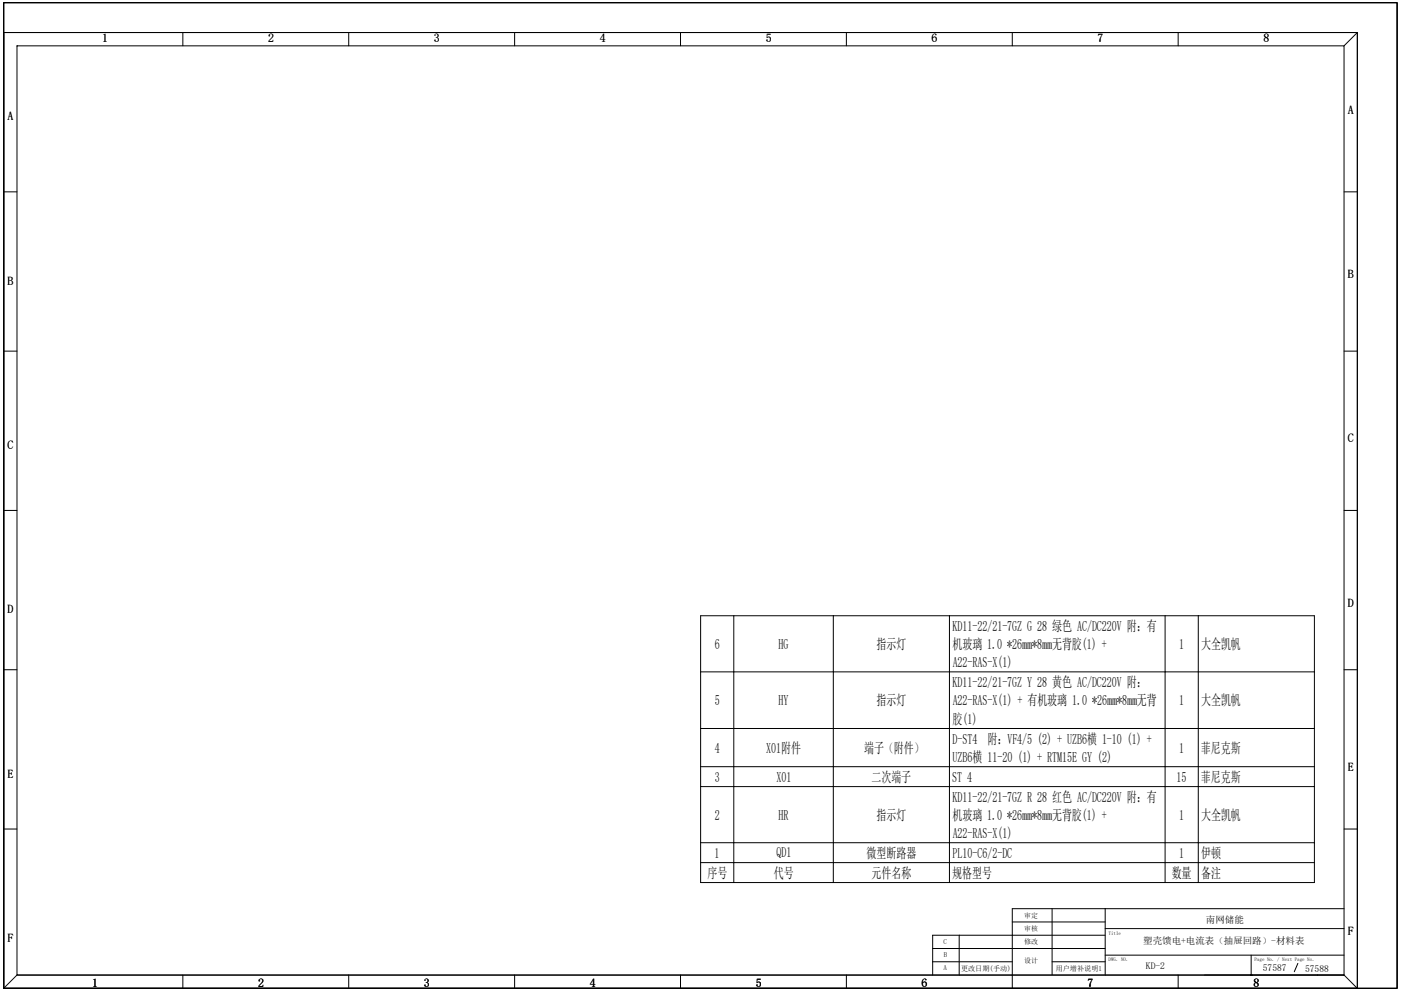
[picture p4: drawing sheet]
<svg xmlns="http://www.w3.org/2000/svg" width="420mm" height="297mm" viewBox="0 0 420 297" stroke-linecap="round" stroke-linejoin="round" font-family="sans-serif">
<defs><g id="words">
<g font-size="4.3">
<text x="285.6" y="189.1">KD11-22/21-7GZ G 28 绿色 AC/DC220V 附：有</text>
<text x="214.3" y="194.4">6</text>
<text x="233.4" y="194.4">HG</text>
<text x="262.8" y="194.5">指示灯</text>
<text x="285.5" y="194.6">机玻璃 1.0 *26mm*8mm无背胶(1) +</text>
<text x="353.5" y="194.4">1</text>
<text x="360.1" y="194.5">大全凯帆</text>
<text x="285.6" y="200">A22-RAS-X(1)</text>
<text x="285.6" y="205.9">KD11-22/21-7GZ Y 28 黄色 AC/DC220V 附：</text>
<text x="214.3" y="211.3">5</text>
<text x="233.4" y="211.3">HY</text>
<text x="262.8" y="211.4">指示灯</text>
<text x="285.6" y="211.4">A22-RAS-X(1) + 有机玻璃 1.0 *26mm*8mm无背</text>
<text x="353.5" y="211.3">1</text>
<text x="360.1" y="211.4">大全凯帆</text>
<text x="285.5" y="216.9">胶(1)</text>
<text x="214.3" y="225.5">4</text>
<text x="229.7" y="225.6">X01附件</text>
<text x="259" y="225.6">端子（附件）</text>
<text x="285.6" y="222.8">D-ST4 附：VF4/5 (2) + UZB6横 1-10 (1) +</text>
<text x="353.5" y="225.5">1</text>
<text x="360" y="225.6">菲尼克斯</text>
<text x="285.6" y="228.3">UZB6横 11-20 (1) + RTM15E GY (2)</text>
<text x="214.3" y="234.3">3</text>
<text x="232.8" y="234.3">X01</text>
<text x="261.2" y="234.3">二次端子</text>
<text x="285.5" y="234.3">ST 4</text>
<text x="352.7" y="234.3">15</text>
<text x="360" y="234.3">菲尼克斯</text>
<text x="214.3" y="245.6">2</text>
<text x="233.4" y="245.6">HR</text>
<text x="262.8" y="245.7">指示灯</text>
<text x="285.5" y="245.8">机玻璃 1.0 *26mm*8mm无背胶(1) +</text>
<text x="285.6" y="240.3">KD11-22/21-7GZ R 28 红色 AC/DC220V 附：有</text>
<text x="353.5" y="245.6">1</text>
<text x="360.1" y="245.7">大全凯帆</text>
<text x="285.6" y="251.2">A22-RAS-X(1)</text>
<text x="214.2" y="257">1</text>
<text x="232.8" y="256.9">QD1</text>
<text x="259.8" y="257.1">微型断路器</text>
<text x="285.6" y="257">PL10-C6/2-DC</text>
<text x="353.5" y="257">1</text>
<text x="360.1" y="257.1">伊顿</text>
<text x="212.1" y="263.1">序号</text>
<text x="232" y="263">代号</text>
<text x="261.3" y="263">元件名称</text>
<text x="285.5" y="263.1">规格型号</text>
<text x="351.3" y="263">数量</text>
<text x="360.1" y="263.1">备注</text>
</g>
<g font-size="3.6">
<text x="30.6" y="12.7">1</text>
<text x="80.4" y="12.7">2</text>
<text x="130.1" y="12.7">3</text>
<text x="179.8" y="12.7">4</text>
<text x="229.6" y="12.7">5</text>
<text x="279.3" y="12.7">6</text>
<text x="329" y="12.7">7</text>
<text x="378.7" y="12.7">8</text>
<text x="404.1" y="34.1">A</text>
<text x="2.3" y="36.1">A</text>
<text x="404.1" y="83.3">B</text>
<text x="2.3" y="85.3">B</text>
<text x="2.3" y="134.5">C</text>
<text x="404.1" y="132.6">C</text>
<text x="2.3" y="183.8">D</text>
<text x="404.1" y="181.8">D</text>
<text x="2.3" y="233">E</text>
<text x="404.1" y="231">E</text>
<text x="404.1" y="280.3">F</text>
<text x="2.3" y="282.3">F</text>
<text x="27.6" y="295.7">1</text>
<text x="77.4" y="295.7">2</text>
<text x="127.1" y="295.7">3</text>
<text x="176.8" y="295.7">4</text>
<text x="226.6" y="295.7">5</text>
<text x="276.3" y="295.7">6</text>
<text x="326" y="295.7">7</text>
<text x="375.8" y="295.7">8</text>
</g>
<text font-size="2.9" x="361.5" y="276.5">南网储能</text>
<g font-size="2.8">
<text x="342.7" y="282.9">塑壳馈电+电流表（抽屉回路）-材料表</text>
<text x="343.5" y="290.5">KD-2</text>
<text x="378.6" y="291.1">57587</text>
<text x="391.3" y="291.2">57588</text>
</g>
<g font-size="2.1">
<text x="307" y="275.1">审定</text>
<text x="307" y="279">审核</text>
<text x="282.9" y="282.8">C</text>
<text x="282.9" y="286.8">B</text>
<text x="307" y="283">修改</text>
<text x="282.9" y="290.8">A</text>
<text x="288.1" y="290.9">更改日期(手动)</text>
<text x="307" y="288.5">设计</text>
<text x="316.5" y="290.9">用户增补说明1</text>
</g>
<g font-size="1.5">
<text x="332.3" y="280.3">Title</text>
<text x="332.3" y="287.9">DWG. NO.</text>
<text x="376.1" y="287.9">Page No. / Next Page No.</text>
</g>
</g></defs>
<g fill="none" stroke="#000" stroke-width=".3">
<path d="M1.1 .8h417.7v295.4h-417.7zM1.1 9.8h405.8v286.4h-405.8zM1.1 9.8h405.8M1.1 9.8v286.4M5.1 13.7h397.8v278.5h-397.8zM54.8 9.8v3.9M104.5 9.8v3.9M154.3 9.8v3.9M204 9.8v3.9M253.7 9.8v3.9M303.5 9.8v3.9M353.2 9.8v3.9"/>
<path d="M406.9 9.8v286.4M406.9 9.8l-4 3.9M1.1 57.5h4M402.9 57.5h4M1.1 105.2h4M402.9 105.2h4M1.1 153h4M402.9 153h4M210 184.5h184v80h-184zM220 184.5v80M249.8 184.5v80M284.6 184.5v80"/>
<path d="M349.3 184.5v80M359.2 184.5v80M1.1 200.7h4M210 218.3h184M210 201.4h184M402.9 200.7h4M210 235.7h184M210 229.8h184M1.1 248.5h4M210 258.5h184M210 252.6h184M402.9 248.5h4"/>
<path d="M303.5 276.3h27.8M315.4 272.3v19.9M331.3 278.3h71.6M331.3 272.3v19.9M402.9 272.3h-99.4v23.9M1.1 296.2l4-4h397.8l4 4M1.1 296.2h405.8M54.8 292.2v4M104.5 292.2v4M154.3 292.2v4M204 292.2v4M253.7 292.2v4"/>
<path d="M279.6 288.2h23.9M279.6 284.3h51.7M287.6 280.3v11.9M315.4 288.2h15.9M331.3 280.3h-51.7v11.9M331.3 286.3h71.6M353.2 292.2v4M375.1 292.3h.1M375.1 286.3v5.9M375.1 292.2h.1M375.2 292.2h-.1M375.2 292.2h.1"/>
<path d="M375.3 292.2h-.2M389.1 288.7l-1.1 2.5M395 292.2h-.1"/>
</g>
<path d="M375.1 292.2h.2z" fill="#000"/>
<use href="#words"/>
</svg>
